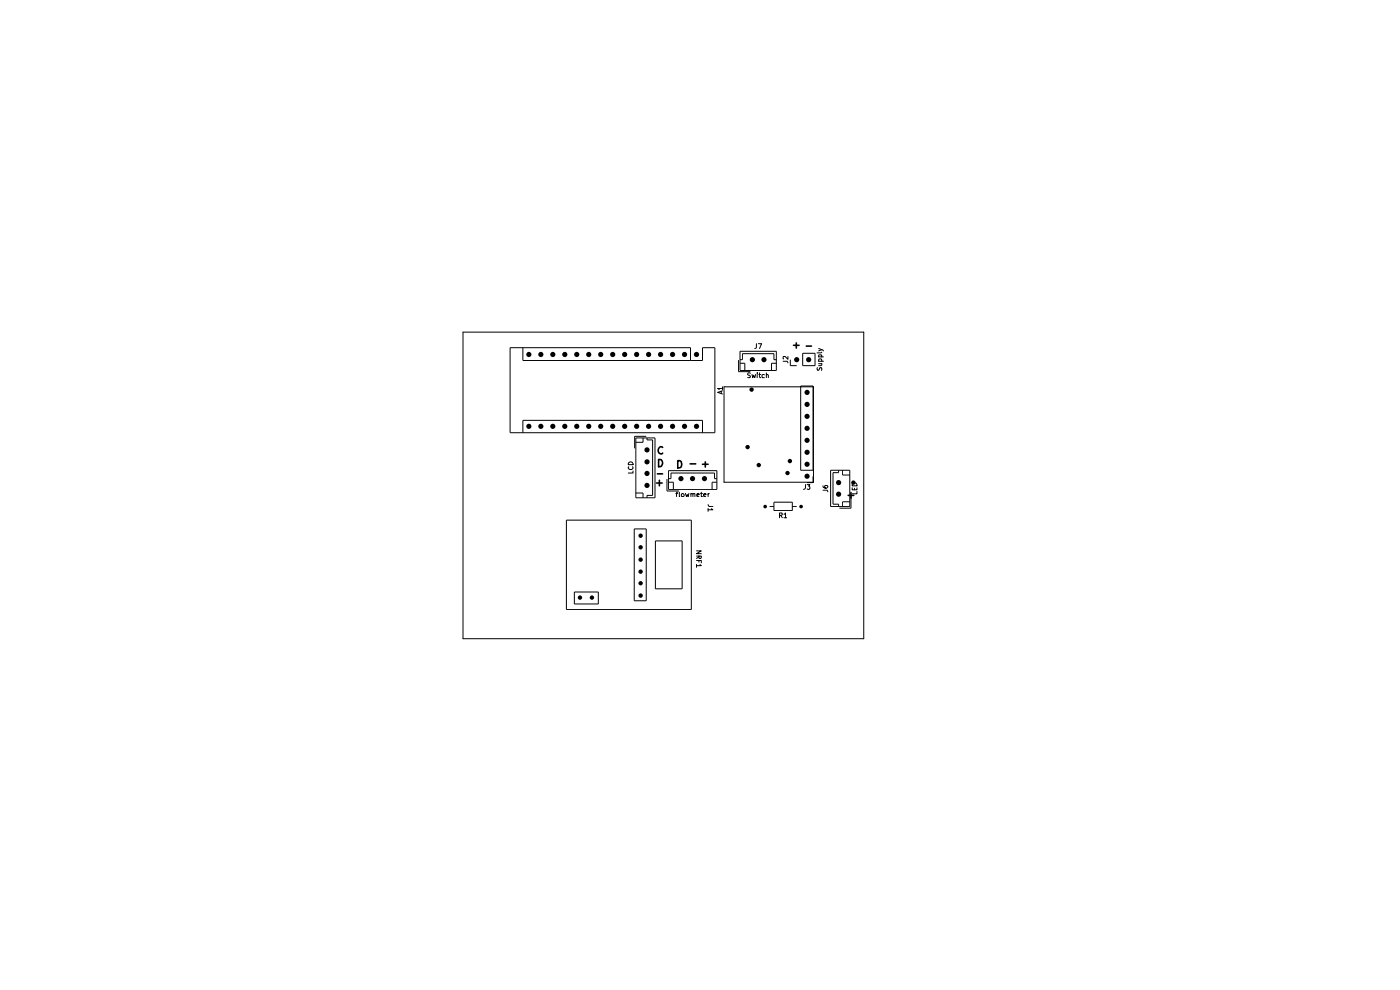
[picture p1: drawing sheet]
<svg xmlns="http://www.w3.org/2000/svg" width="297mm" height="210mm" viewBox="0 0 297 210" stroke-linecap="round" stroke-linejoin="round" font-family="sans-serif">
<g fill="none" stroke="#000" stroke-width=".21">
<path d="M98.2 70.4h85v65.1h-85zM110.9 73.7v2.8h38.1v-2.8h2.6v18.1h-43.4v-18.1h38.3v2.8M156.6 76.4v2.4h2.6M157 74.5h7.7v4.1h-7.7zM157 76.3h.5v-1.3h6.7v1.3h.5M157 77h1v1.6M159.2 79.2h-.5l-.1 .2 .4 .2 .2 .3-.1 .2h-.5M159.5 79.4l.2 .7 .2-.5 .2 .5 .2-.7M160.4 72.9v.8l-.3 .2M160.6 79.1v.1M160.6 79.4v.7M160.9 72.9h.6l-.4 1"/>
<path d="M161 79.4h.4M161.1 79.1v.8l.3 .2M162.1 79.5l-.3-.1-.2 .2 .1 .5h.4M162.6 79.5l.2-.1 .2 .2v.5M162.6 79.1v1M164.7 77h-1v1.6M166.1 76.6h.9l.1 .4M167.1 75.6v.6l-.6-.6-.4 .1 .1 .4M167.6 76.3v1.3h1.4M170.3 74.9h2.6v2.7h-2.6zM173.4 78l-.1 .3 .2 .3 .3-.3 .1-.3h.3v.6M173.7 73.9l.9 .4 .1 .1"/>
<path d="M173.7 77.1h.6M174.2 77.1l.1 .3-.1 .2h-.5M174.2 76.6l.1-.2-.1-.3h-.4l-.1 .2v.3h1M174.2 75.7v-.4l-.5 .1v.3h1M174.3 74.7l-.1 .1h-.9M174.3 74.2l-.6 .2M110.9 91.8v-2.6h38.1v2.6M133.3 99v.3l.2 .3h.5l.3-.3-.1-.3M133.4 98a.55 .55 0 0 1 .6 0 .55 .55 0 0 1 .3 .6h-1zM134.3 99.9v.4h-1M134.9 92.9h4v12.7h-4zM136.4 92.9v.9h-1.5"/>
<path d="M137.1 92.5h-2.5v2.6M137.2 92.9v.4h1.2v11.8h-1.2v.5M141.8 99.8h10.3v4h-10.3zM153 83v.5M153.2 82.9l-1 .3 1 .4M153.2 82.4h-1l.4 .2M153.2 82v.6M153.6 82h19v20.3h-19zM169.8 81.9h2.7v17.8h-2.7zM176.2 99.7h4.1v7.7h-4.1zM177.9 99.7v.5h-1.2v6.7h1.2v.5M178.7 99.7v1.1h1.6"/>
<path d="M120.1 110.3h26.5v19h-26.5zM134.5 112.2h2.6v15.2h-2.6zM134.9 104.6h1.5v1M139 114.7h5.7v10.2h-5.7zM141.5 101.6v2.5h2.5M141.8 102.3h1v1.5M141.8 101.5h.5v-1.2h9.3v1.2h.5M143.3 104.6h.5M143.8 104.4l-.3 .1v.8M144.1 104.4l.1 .9M144.6 104.7l.3-.1 .2 .3-.2 .4h-.3zM145.4 104.6l.2 .7 .2-.4 .2 .4 .1-.7"/>
<path d="M146.6 104.8l.1-.2 .3 .2v.5M146.6 104.6v.7M147 104.8l.2-.2 .2 .1v.6M147.7 116.8h1.1l-1.1 .6h1.1M147.7 117.9h1.1l-.1 .5h-.4v-.5M147.7 118.9h1.1v.5M147.7 119.7v.6M147.8 105l.5-.1-.1-.3-.4 .2v.4l.5 .1M148.3 118.1l-.6 .3M148.3 118.9v.3M148.5 119.7l.3 .3h-1.1M148.6 104.6h.4"/>
<path d="M148.8 104.4v.9h.2M149.3 105l.5-.1-.2-.3-.3 .2v.4l.4 .1M150.2 107l.3 .4h.7M150.2 104.6v.7M150.2 107.9v.6M150.5 104.6l-.3 .3M151 107.9l.2 .2h-1M152.1 102.3h-1.1v1.5M163.2 107.4h1M164.2 106.5h3.9v1.8h-3.9zM165.4 109.3h.4l.1-.2v-.3h-.5v1M165.6 109.3l.3 .5"/>
<path d="M166.3 109.1l.3-.3v1M166.3 109.8h.6M168.1 107.4h.9M170.9 102.8v.7l-.5 .3M171.2 102.8h.6l-.3 .3 .3 .2v.4h-.6M172.5 101v1.4h-1.3M174.6 104h.8l.2 .3M174.6 103l.1 .4 .6 .1 .3-.2-.2-.3h-.4l-.1 .1 .3 .4M180.3 106.4h-1.6v1M180.5 105.2v2.6h-2.4M180.8 103.5v.4h1v-.4M180.8 102.6l.2-.2h.5l.3 .6h-1z"/>
<path d="M181.3 103.5v.4M181.8 104.2v.5h-1M121.8 125.6h5.1v2.5h-5.1z"/>
</g>
<g fill="none" stroke="#000" stroke-width=".34">
<path d="M168.3 73.2h1.2M168.9 72.7v1.1M171 73.4h1.1M139.7 97.5a.77 .77 0 0 1 .9 .7 .77 .77 0 0 1-.9 .8zM140.5 94.9a.72 .72 0 0 0-1 .4 .72 .72 0 0 0 .6 1l.4-.2M143.8 97.7a.77 .77 0 0 1 .8 .8 .77 .77 0 0 1-.8 .7zM146.4 98.4h1.2M149 98.5h1.2M149.6 98v1.1M139.3 102.4h1.2M139.4 100.5h1.1M139.9 101.9v1.1"/>
<path d="M179.9 105.1h1.2M180.5 104.5v1.2"/>
</g>
<g fill="#000">
<circle cx="112.2" cy="75.2" r=".55"/>
<circle cx="114.7" cy="75.2" r=".55"/>
<circle cx="117.3" cy="75.2" r=".55"/>
<circle cx="119.8" cy="75.2" r=".55"/>
<circle cx="122.3" cy="75.2" r=".55"/>
<circle cx="124.9" cy="75.2" r=".55"/>
<circle cx="127.4" cy="75.2" r=".55"/>
<circle cx="130" cy="75.2" r=".55"/>
<circle cx="132.5" cy="75.2" r=".55"/>
<circle cx="135" cy="75.2" r=".55"/>
<circle cx="137.6" cy="75.2" r=".55"/>
<circle cx="140.1" cy="75.2" r=".55"/>
<circle cx="142.7" cy="75.2" r=".55"/>
<circle cx="145.2" cy="75.2" r=".55"/>
<circle cx="147.7" cy="75.2" r=".55"/>
<circle cx="159.6" cy="76.3" r=".55"/>
<circle cx="162.1" cy="76.3" r=".55"/>
<circle cx="169" cy="76.3" r=".55"/>
<circle cx="171.5" cy="76.3" r=".55"/>
<circle cx="112.2" cy="90.4" r=".55"/>
<circle cx="114.7" cy="90.4" r=".55"/>
<circle cx="117.3" cy="90.4" r=".55"/>
<circle cx="119.8" cy="90.4" r=".55"/>
<circle cx="122.3" cy="90.4" r=".55"/>
<circle cx="124.9" cy="90.4" r=".55"/>
<circle cx="127.4" cy="90.4" r=".55"/>
<circle cx="130" cy="90.4" r=".55"/>
<circle cx="132.5" cy="90.4" r=".55"/>
<circle cx="135" cy="90.4" r=".55"/>
<circle cx="137.2" cy="95.4" r=".55"/>
<circle cx="137.2" cy="98" r=".55"/>
<circle cx="137.6" cy="90.4" r=".55"/>
<circle cx="140.1" cy="90.4" r=".55"/>
<circle cx="142.7" cy="90.4" r=".55"/>
<circle cx="145.2" cy="90.4" r=".55"/>
<circle cx="147.7" cy="90.4" r=".55"/>
<circle cx="158.6" cy="94.8" r=".47"/>
<circle cx="159.4" cy="82.6" r=".47"/>
<circle cx="161" cy="98.6" r=".47"/>
<circle cx="167.6" cy="97.8" r=".47"/>
<circle cx="171.2" cy="98.5" r=".55"/>
<circle cx="171.2" cy="85.8" r=".55"/>
<circle cx="171.2" cy="95.9" r=".55"/>
<circle cx="171.2" cy="93.4" r=".55"/>
<circle cx="171.2" cy="90.8" r=".55"/>
<circle cx="171.2" cy="88.3" r=".55"/>
<circle cx="171.2" cy="83.2" r=".55"/>
<circle cx="135.9" cy="113.6" r=".47"/>
<circle cx="135.9" cy="118.7" r=".47"/>
<circle cx="135.9" cy="116.1" r=".47"/>
<circle cx="137.2" cy="103" r=".55"/>
<circle cx="137.2" cy="100.4" r=".55"/>
<circle cx="144.4" cy="101.5" r=".55"/>
<circle cx="146.9" cy="101.5" r=".55"/>
<circle cx="149.4" cy="101.5" r=".55"/>
<circle cx="162.3" cy="107.4" r=".38"/>
<circle cx="167" cy="100.3" r=".47"/>
<circle cx="169.9" cy="107.4" r=".38"/>
<circle cx="171.2" cy="101" r=".55"/>
<circle cx="177.9" cy="104.8" r=".55"/>
<circle cx="177.9" cy="102.4" r=".55"/>
<circle cx="181" cy="102.4" r=".47"/>
<circle cx="123" cy="126.7" r=".47"/>
<circle cx="125.6" cy="126.7" r=".47"/>
<circle cx="135.9" cy="121.2" r=".47"/>
<circle cx="135.9" cy="123.7" r=".47"/>
<circle cx="135.9" cy="126.3" r=".47"/>
</g>
</svg>
